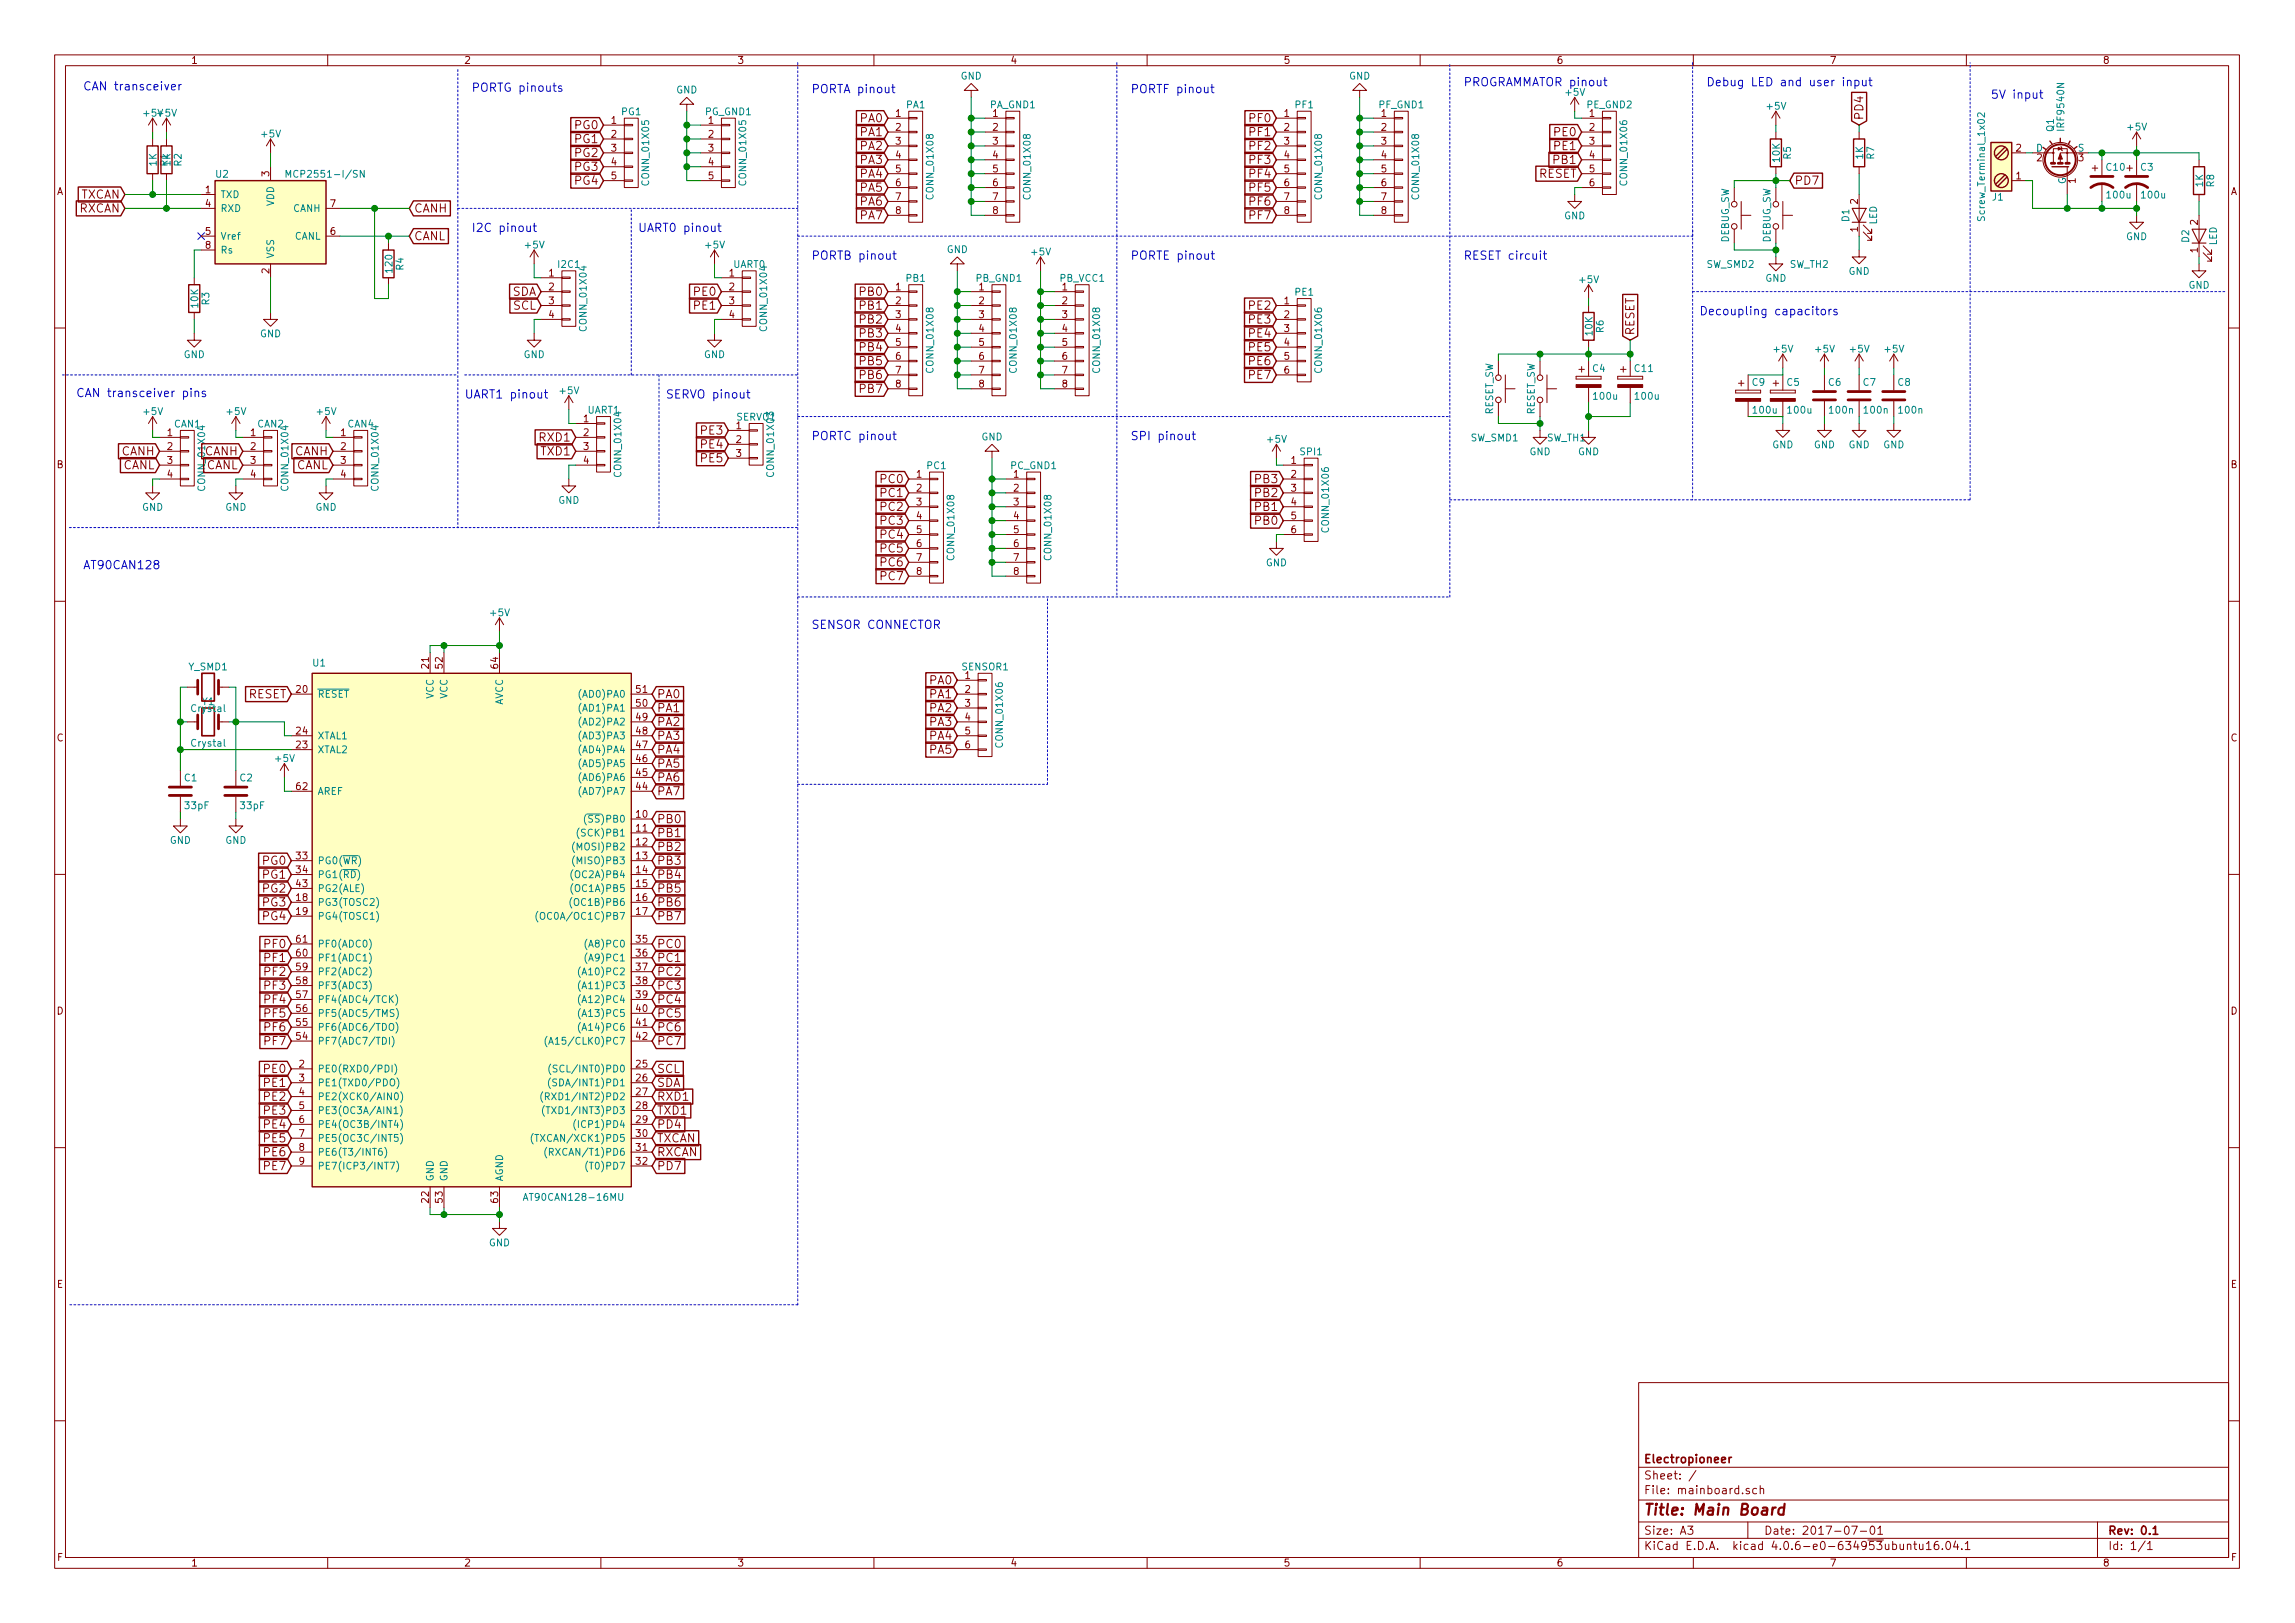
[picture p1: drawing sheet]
<svg xmlns="http://www.w3.org/2000/svg" width="420mm" height="297mm" viewBox="0 0 420 297" stroke-linecap="round" stroke-linejoin="round" font-family="sans-serif">
<defs><g id="words">
<text font-size="2.8" fill="#840000" x="301" y="277.3">Title: Main Board</text>
<g font-size="2.1" fill="#0000c2">
<text x="15.2" y="16.5">CAN transceiver</text>
<text x="86.4" y="16.8">PORTG pinouts</text>
<text x="148.6" y="17.1">PORTA pinout</text>
<text x="207" y="17.1">PORTF pinout</text>
<text x="268" y="15.8">PROGRAMMATOR pinout</text>
<text x="312.4" y="15.8">Debug LED and user input</text>
<text x="364.5" y="18.1">5V input</text>
<text x="86.4" y="42.5">I2C pinout</text>
<text x="116.8" y="42.5">UART0 pinout</text>
<text x="148.6" y="47.5">PORTB pinout</text>
<text x="207" y="47.5">PORTE pinout</text>
<text x="268" y="47.5">RESET circuit</text>
<text x="311.1" y="57.7">Decoupling capacitors</text>
<text x="14" y="72.7">CAN transceiver pins</text>
<text x="85.1" y="72.9">UART1 pinout</text>
<text x="121.9" y="72.9">SERVO pinout</text>
<text x="148.6" y="80.6">PORTC pinout</text>
<text x="207" y="80.6">SPI pinout</text>
<text x="15.2" y="104.2">AT90CAN128</text>
<text x="148.6" y="115.1">SENSOR CONNECTOR</text>
</g>
<g font-size="2.1" fill="#840000">
<text x="105.3" y="23.7">PG0</text>
<text x="157.5" y="22.4">PA0</text>
<text x="228.9" y="22.4">PF0</text>
<text x="341.1" y="22" transform="rotate(-90 341.1 22)">PD4</text>
<text x="105.3" y="26.2">PG1</text>
<text x="105.3" y="28.7">PG2</text>
<text x="157.5" y="24.9">PA1</text>
<text x="157.5" y="27.5">PA2</text>
<text x="228.9" y="24.9">PF1</text>
<text x="228.9" y="27.5">PF2</text>
<text x="284.6" y="27.5">PE1</text>
<text x="284.6" y="24.9">PE0</text>
<text x="105.3" y="31.3">PG3</text>
<text x="105.3" y="33.8">PG4</text>
<text x="157.5" y="30">PA3</text>
<text x="157.5" y="32.5">PA4</text>
<text x="157.5" y="35.1">PA5</text>
<text x="228.9" y="30">PF3</text>
<text x="228.9" y="32.5">PF4</text>
<text x="228.9" y="35.1">PF5</text>
<text x="281.6" y="32.5">RESET</text>
<text x="284.5" y="30">PB1</text>
<text x="328.6" y="33.8">PD7</text>
<text x="14.4" y="38.9">RXCAN</text>
<text x="14.6" y="36.4">TXCAN</text>
<text x="75.8" y="38.9">CANH</text>
<text x="157.5" y="37.6">PA6</text>
<text x="157.5" y="40.2">PA7</text>
<text x="228.9" y="37.6">PF6</text>
<text x="228.9" y="40.2">PF7</text>
<text x="75.8" y="44">CANL</text>
<text x="93.7" y="54.1">SDA</text>
<text x="93.9" y="56.7">SCL</text>
<text x="127.2" y="54.1">PE0</text>
<text x="127.2" y="56.7">PE1</text>
<text x="157.5" y="54.1">PB0</text>
<text x="157.5" y="56.7">PB1</text>
<text x="157.5" y="59.2">PB2</text>
<text x="228.8" y="56.7">PE2</text>
<text x="228.8" y="59.2">PE3</text>
<text x="157.5" y="61.8">PB3</text>
<text x="157.5" y="64.3">PB4</text>
<text x="228.8" y="61.8">PE4</text>
<text x="228.8" y="64.3">PE5</text>
<text x="299.2" y="61.4" transform="rotate(-90 299.2 61.4)">RESET</text>
<text x="157.5" y="66.8">PB5</text>
<text x="157.5" y="69.4">PB6</text>
<text x="157.5" y="71.9">PB7</text>
<text x="228.8" y="66.8">PE6</text>
<text x="228.8" y="69.4">PE7</text>
<text x="22.2" y="83.3">CANH</text>
<text x="37.4" y="83.3">CANH</text>
<text x="53.9" y="83.3">CANH</text>
<text x="98.8" y="80.8">RXD1</text>
<text x="99.1" y="83.3">TXD1</text>
<text x="128.4" y="79.5">PE3</text>
<text x="128.4" y="82.1">PE4</text>
<text x="22.4" y="85.9">CANL</text>
<text x="37.6" y="85.9">CANL</text>
<text x="54.2" y="85.9">CANL</text>
<text x="128.4" y="84.6">PE5</text>
<text x="161.3" y="88.4">PC0</text>
<text x="229.9" y="88.4">PB3</text>
<text x="161.3" y="91">PC1</text>
<text x="161.3" y="93.5">PC2</text>
<text x="229.9" y="93.5">PB1</text>
<text x="229.9" y="91">PB2</text>
<text x="161.3" y="96">PC3</text>
<text x="161.3" y="98.6">PC4</text>
<text x="161.3" y="101.1">PC5</text>
<text x="229.9" y="96">PB0</text>
<text x="161.3" y="103.7">PC6</text>
<text x="161.3" y="106.2">PC7</text>
<text x="170.2" y="125.3">PA0</text>
<text x="45.3" y="127.8">RESET</text>
<text x="120.3" y="127.8">PA0</text>
<text x="120.3" y="130.3">PA1</text>
<text x="170.2" y="127.8">PA1</text>
<text x="170.2" y="130.3">PA2</text>
<text x="120.3" y="132.9">PA2</text>
<text x="120.3" y="135.4">PA3</text>
<text x="120.3" y="138">PA4</text>
<text x="170.2" y="132.9">PA3</text>
<text x="170.2" y="135.4">PA4</text>
<text x="170.2" y="138">PA5</text>
<text x="120.3" y="140.5">PA5</text>
<text x="120.3" y="143">PA6</text>
<text x="120.3" y="145.6">PA7</text>
<text x="120.3" y="150.7">PB0</text>
<text x="120.3" y="153.2">PB1</text>
<text x="120.3" y="155.7">PB2</text>
<text x="48.2" y="158.3">PG0</text>
<text x="48.2" y="160.8">PG1</text>
<text x="120.3" y="158.3">PB3</text>
<text x="120.3" y="160.8">PB4</text>
<text x="48.2" y="163.4">PG2</text>
<text x="48.2" y="165.9">PG3</text>
<text x="120.3" y="163.4">PB5</text>
<text x="120.3" y="165.9">PB6</text>
<text x="48.2" y="168.4">PG4</text>
<text x="48.5" y="173.5">PF0</text>
<text x="120.3" y="168.4">PB7</text>
<text x="120.3" y="173.5">PC0</text>
<text x="48.5" y="176.1">PF1</text>
<text x="48.5" y="178.6">PF2</text>
<text x="120.3" y="176.1">PC1</text>
<text x="120.3" y="178.6">PC2</text>
<text x="48.5" y="181.1">PF3</text>
<text x="48.5" y="183.7">PF4</text>
<text x="120.3" y="181.1">PC3</text>
<text x="120.3" y="183.7">PC4</text>
<text x="48.5" y="186.2">PF5</text>
<text x="48.5" y="188.8">PF6</text>
<text x="48.5" y="191.3">PF7</text>
<text x="120.3" y="186.2">PC5</text>
<text x="120.3" y="188.8">PC6</text>
<text x="120.3" y="191.3">PC7</text>
<text x="48.4" y="196.4">PE0</text>
<text x="120.3" y="196.4">SCL</text>
<text x="48.4" y="198.9">PE1</text>
<text x="48.4" y="201.5">PE2</text>
<text x="48.4" y="204">PE3</text>
<text x="120.3" y="198.9">SDA</text>
<text x="120.3" y="201.5">RXD1</text>
<text x="120.3" y="204">TXD1</text>
<text x="48.4" y="206.5">PE4</text>
<text x="48.4" y="209.1">PE5</text>
<text x="120.3" y="206.5">PD4</text>
<text x="120.3" y="209.1">TXCAN</text>
<text x="48.4" y="211.6">PE6</text>
<text x="48.4" y="214.2">PE7</text>
<text x="120.3" y="211.6">RXCAN</text>
<text x="120.3" y="214.2">PD7</text>
<text x="301" y="267.8">Electropioneer</text>
<text x="301" y="273.5">File: mainboard.sch</text>
<text x="301" y="270.8">Sheet: /</text>
<text x="301" y="280.9">Size: A3</text>
<text x="323" y="280.9">Date: 2017-07-01</text>
<text x="386" y="280.9">Rev: 0.1</text>
<text x="301" y="283.7">KiCad E.D.A. kicad 4.0.6-e0-634953ubuntu16.04.1</text>
<text x="386" y="283.7">Id: 1/1</text>
</g>
<g font-size="1.8" fill="#840000">
<text x="35" y="11.7">1</text>
<text x="85" y="11.7">2</text>
<text x="135" y="11.7">3</text>
<text x="185" y="11.7">4</text>
<text x="235" y="11.7">5</text>
<text x="285" y="11.7">6</text>
<text x="335" y="11.7">7</text>
<text x="385" y="11.7">8</text>
<text x="111.9" y="22.6">1</text>
<text x="129.7" y="22.6">1</text>
<text x="164" y="21.4">1</text>
<text x="164" y="23.9">2</text>
<text x="181.8" y="21.4">1</text>
<text x="181.8" y="23.9">2</text>
<text x="235.1" y="21.4">1</text>
<text x="235.1" y="23.9">2</text>
<text x="252.9" y="21.4">1</text>
<text x="252.9" y="23.9">2</text>
<text x="291" y="21.4">1</text>
<text x="291" y="23.9">2</text>
<text x="111.9" y="25.2">2</text>
<text x="111.9" y="27.7">3</text>
<text x="129.7" y="25.2">2</text>
<text x="129.7" y="27.7">3</text>
<text x="164" y="26.5">3</text>
<text x="164" y="29">4</text>
<text x="181.8" y="26.5">3</text>
<text x="181.8" y="29">4</text>
<text x="235.1" y="26.5">3</text>
<text x="235.1" y="29">4</text>
<text x="252.9" y="26.5">3</text>
<text x="252.9" y="29">4</text>
<text x="291" y="26.5">3</text>
<text x="291" y="29">4</text>
<text x="369.1" y="27.7">2</text>
<text x="372.9" y="29.5">2</text>
<text x="380.5" y="29.5">3</text>
<text x="10.4" y="35.7">A</text>
<text x="37.6" y="35.3">1</text>
<text x="49.3" y="32.3" transform="rotate(-90 49.3 32.3)">3</text>
<text x="111.9" y="30.3">4</text>
<text x="111.9" y="32.8">5</text>
<text x="129.7" y="30.3">4</text>
<text x="129.7" y="32.8">5</text>
<text x="164" y="31.5">5</text>
<text x="164" y="34.1">6</text>
<text x="181.8" y="31.5">5</text>
<text x="181.8" y="34.1">6</text>
<text x="235.1" y="31.5">5</text>
<text x="235.1" y="34.1">6</text>
<text x="252.9" y="31.5">5</text>
<text x="252.9" y="34.1">6</text>
<text x="291" y="31.5">5</text>
<text x="291" y="34.1">6</text>
<text x="369.1" y="32.8">1</text>
<text x="380" y="33.5" transform="rotate(-90 380 33.5)">1</text>
<text x="408.4" y="35.7">A</text>
<text x="37.6" y="37.9">4</text>
<text x="60.5" y="37.9">7</text>
<text x="164" y="36.6">7</text>
<text x="164" y="39.2">8</text>
<text x="181.8" y="36.6">7</text>
<text x="181.8" y="39.2">8</text>
<text x="235.1" y="36.6">7</text>
<text x="235.1" y="39.2">8</text>
<text x="252.9" y="36.6">7</text>
<text x="252.9" y="39.2">8</text>
<text x="340.1" y="37.3" transform="rotate(-90 340.1 37.3)">2</text>
<text x="402.3" y="41.2" transform="rotate(-90 402.3 41.2)">2</text>
<text x="37.6" y="43">5</text>
<text x="37.6" y="45.5">8</text>
<text x="60.5" y="43">6</text>
<text x="340.1" y="42.4" transform="rotate(-90 340.1 42.4)">1</text>
<text x="402.3" y="46.2" transform="rotate(-90 402.3 46.2)">1</text>
<text x="49.3" y="50" transform="rotate(-90 49.3 50)">2</text>
<text x="100.5" y="50.6">1</text>
<text x="100.5" y="53.1">2</text>
<text x="133.5" y="50.6">1</text>
<text x="133.5" y="53.1">2</text>
<text x="164" y="53.1">1</text>
<text x="179.2" y="53.1">1</text>
<text x="194.5" y="53.1">1</text>
<text x="100.5" y="55.7">3</text>
<text x="100.5" y="58.2">4</text>
<text x="133.5" y="55.7">3</text>
<text x="133.5" y="58.2">4</text>
<text x="164" y="55.7">2</text>
<text x="164" y="58.2">3</text>
<text x="179.2" y="55.7">2</text>
<text x="179.2" y="58.2">3</text>
<text x="194.5" y="55.7">2</text>
<text x="194.5" y="58.2">3</text>
<text x="235.1" y="55.7">1</text>
<text x="235.1" y="58.2">2</text>
<text x="164" y="60.7">4</text>
<text x="164" y="63.3">5</text>
<text x="164" y="65.8">6</text>
<text x="179.2" y="60.7">4</text>
<text x="179.2" y="63.3">5</text>
<text x="179.2" y="65.8">6</text>
<text x="194.5" y="60.7">4</text>
<text x="194.5" y="63.3">5</text>
<text x="194.5" y="65.8">6</text>
<text x="235.1" y="60.7">3</text>
<text x="235.1" y="63.3">4</text>
<text x="235.1" y="65.8">5</text>
<text x="164" y="68.4">7</text>
<text x="164" y="70.9">8</text>
<text x="179.2" y="68.4">7</text>
<text x="179.2" y="70.9">8</text>
<text x="194.5" y="68.4">7</text>
<text x="194.5" y="70.9">8</text>
<text x="235.1" y="68.4">6</text>
<text x="106.8" y="77.3">1</text>
<text x="30.6" y="79.8">1</text>
<text x="30.6" y="82.3">2</text>
<text x="45.9" y="79.8">1</text>
<text x="45.9" y="82.3">2</text>
<text x="62.4" y="79.8">1</text>
<text x="62.4" y="82.3">2</text>
<text x="106.8" y="79.8">2</text>
<text x="106.8" y="82.3">3</text>
<text x="134.8" y="78.5">1</text>
<text x="134.8" y="81.1">2</text>
<text x="134.8" y="83.6">3</text>
<text x="10.4" y="85.7">B</text>
<text x="30.6" y="84.9">3</text>
<text x="30.6" y="87.4">4</text>
<text x="45.9" y="84.9">3</text>
<text x="45.9" y="87.4">4</text>
<text x="62.4" y="84.9">3</text>
<text x="62.4" y="87.4">4</text>
<text x="106.8" y="84.9">4</text>
<text x="167.8" y="87.4">1</text>
<text x="167.8" y="90">2</text>
<text x="185.6" y="87.4">1</text>
<text x="185.6" y="90">2</text>
<text x="236.4" y="84.9">1</text>
<text x="236.4" y="87.4">2</text>
<text x="236.4" y="90">3</text>
<text x="408.4" y="85.7">B</text>
<text x="167.8" y="92.5">3</text>
<text x="167.8" y="95">4</text>
<text x="185.6" y="92.5">3</text>
<text x="185.6" y="95">4</text>
<text x="236.4" y="92.5">4</text>
<text x="236.4" y="95">5</text>
<text x="167.8" y="97.6">5</text>
<text x="167.8" y="100.1">6</text>
<text x="185.6" y="97.6">5</text>
<text x="185.6" y="100.1">6</text>
<text x="236.4" y="97.6">6</text>
<text x="167.8" y="102.7">7</text>
<text x="167.8" y="105.2">8</text>
<text x="185.6" y="102.7">7</text>
<text x="185.6" y="105.2">8</text>
<text x="78.5" y="122.3" transform="rotate(-90 78.5 122.3)">21</text>
<text x="81" y="122.3" transform="rotate(-90 81 122.3)">52</text>
<text x="91.2" y="122.3" transform="rotate(-90 91.2 122.3)">64</text>
<text x="176.7" y="124.2">1</text>
<text x="54.3" y="126.8">20</text>
<text x="116.5" y="129.3">50</text>
<text x="116.5" y="126.8">51</text>
<text x="116.5" y="131.9">49</text>
<text x="176.7" y="126.8">2</text>
<text x="176.7" y="129.3">3</text>
<text x="176.7" y="131.9">4</text>
<text x="10.4" y="135.7">C</text>
<text x="54.3" y="136.9">23</text>
<text x="54.3" y="134.4">24</text>
<text x="116.5" y="136.9">47</text>
<text x="116.5" y="134.4">48</text>
<text x="176.7" y="134.4">5</text>
<text x="176.7" y="136.9">6</text>
<text x="408.4" y="135.7">C</text>
<text x="116.5" y="142">45</text>
<text x="116.5" y="139.5">46</text>
<text x="54.3" y="144.6">62</text>
<text x="116.5" y="149.6">10</text>
<text x="116.5" y="144.6">44</text>
<text x="116.5" y="152.2">11</text>
<text x="116.5" y="154.7">12</text>
<text x="54.3" y="157.3">33</text>
<text x="54.3" y="159.8">34</text>
<text x="116.5" y="157.3">13</text>
<text x="116.5" y="159.8">14</text>
<text x="54.3" y="162.3">43</text>
<text x="54.3" y="164.9">18</text>
<text x="54.3" y="167.4">19</text>
<text x="116.5" y="162.3">15</text>
<text x="116.5" y="164.9">16</text>
<text x="116.5" y="167.4">17</text>
<text x="54.3" y="172.5">61</text>
<text x="116.5" y="172.5">35</text>
<text x="54.3" y="175">60</text>
<text x="54.3" y="177.6">59</text>
<text x="116.5" y="175">36</text>
<text x="116.5" y="177.6">37</text>
<text x="10.4" y="185.7">D</text>
<text x="54.3" y="185.2">56</text>
<text x="54.3" y="182.7">57</text>
<text x="54.3" y="180.1">58</text>
<text x="116.5" y="185.2">40</text>
<text x="116.5" y="180.1">38</text>
<text x="116.5" y="182.7">39</text>
<text x="408.4" y="185.7">D</text>
<text x="54.3" y="190.3">54</text>
<text x="54.3" y="187.7">55</text>
<text x="116.5" y="187.7">41</text>
<text x="116.5" y="190.3">42</text>
<text x="54.8" y="195.4">2</text>
<text x="54.8" y="197.9">3</text>
<text x="116.5" y="195.4">25</text>
<text x="116.5" y="197.9">26</text>
<text x="54.8" y="200.4">4</text>
<text x="54.8" y="203">5</text>
<text x="116.5" y="200.4">27</text>
<text x="116.5" y="203">28</text>
<text x="54.8" y="205.5">6</text>
<text x="54.8" y="208.1">7</text>
<text x="116.5" y="208.1">30</text>
<text x="116.5" y="205.5">29</text>
<text x="54.8" y="210.6">8</text>
<text x="54.8" y="213.1">9</text>
<text x="116.5" y="210.6">31</text>
<text x="116.5" y="213.1">32</text>
<text x="78.5" y="220.1" transform="rotate(-90 78.5 220.1)">22</text>
<text x="81" y="220.1" transform="rotate(-90 81 220.1)">53</text>
<text x="91.2" y="220.1" transform="rotate(-90 91.2 220.1)">63</text>
<text x="10.4" y="235.7">E</text>
<text x="408.4" y="235.7">E</text>
<text x="10.5" y="285.7">F</text>
<text x="35" y="286.7">1</text>
<text x="85" y="286.7">2</text>
<text x="135" y="286.7">3</text>
<text x="185" y="286.7">4</text>
<text x="235" y="286.7">5</text>
<text x="285" y="286.7">6</text>
<text x="335" y="286.7">7</text>
<text x="385" y="286.7">8</text>
<text x="408.5" y="285.7">F</text>
</g>
<g font-size="1.8" fill="#008484">
<text x="123.8" y="17.1">GND</text>
<text x="175.8" y="14.5">GND</text>
<text x="247" y="14.5">GND</text>
<text x="286.7" y="17.5">+5V</text>
<text x="26.3" y="21.3">+5V+5V</text>
<text x="113.8" y="21.1">PG1</text>
<text x="129.1" y="21.1">PG_GND1</text>
<text x="165.9" y="19.8">PA1</text>
<text x="181.3" y="19.8">PA_GND1</text>
<text x="237.1" y="19.8">PF1</text>
<text x="252.5" y="19.8">PF_GND1</text>
<text x="290.5" y="19.8">PE_GND2</text>
<text x="323.5" y="20.1">+5V</text>
<text x="377.9" y="23.6" transform="rotate(-90 377.9 23.6)">IRF9540N</text>
<text x="389.6" y="23.9">+5V</text>
<text x="47.9" y="25.1">+5V</text>
<text x="325.8" y="29.6" transform="rotate(-90 325.8 29.6)">10K</text>
<text x="327.9" y="29.1" transform="rotate(-90 327.9 29.1)">R5</text>
<text x="341.1" y="29.1" transform="rotate(-90 341.1 29.1)">1K</text>
<text x="343.1" y="29.1" transform="rotate(-90 343.1 29.1)">R7</text>
<text x="372.7" y="27.7">D</text>
<text x="376" y="24.1" transform="rotate(-90 376 24.1)">Q1</text>
<text x="380.4" y="27.7">S</text>
<text x="28.7" y="30.4" transform="rotate(-90 28.7 30.4)">1K</text>
<text x="30.7" y="30.4" transform="rotate(-90 30.7 30.4)">R1</text>
<text x="33.2" y="30.4" transform="rotate(-90 33.2 30.4)">R2</text>
<text x="39.5" y="32.5">U2</text>
<text x="53.6" y="32.5">MCP2551-I/SN</text>
<text x="118.8" y="33.6" transform="rotate(-90 118.8 33.6)">CONN_01X05</text>
<text x="136.6" y="33.6" transform="rotate(-90 136.6 33.6)">CONN_01X05</text>
<text x="297.9" y="33.6" transform="rotate(-90 297.9 33.6)">CONN_01X06</text>
<text x="378.2" y="33.7" transform="rotate(-90 378.2 33.7)">G</text>
<text x="385.7" y="31.2">C10</text>
<text x="391.9" y="31.2">C3</text>
<text x="403.3" y="34.2" transform="rotate(-90 403.3 34.2)">1K</text>
<text x="405.3" y="34.2" transform="rotate(-90 405.3 34.2)">R8</text>
<text x="40.4" y="36.2">TXD</text>
<text x="40.4" y="38.8">RXD</text>
<text x="50.2" y="37.8" transform="rotate(-90 50.2 37.8)">VDD</text>
<text x="53.6" y="38.8">CANH</text>
<text x="170.9" y="36.2" transform="rotate(-90 170.9 36.2)">CONN_01X08</text>
<text x="188.7" y="36.2" transform="rotate(-90 188.7 36.2)">CONN_01X08</text>
<text x="242" y="36.2" transform="rotate(-90 242 36.2)">CONN_01X08</text>
<text x="259.8" y="36.2" transform="rotate(-90 259.8 36.2)">CONN_01X08</text>
<text x="286.3" y="40.1">GND</text>
<text x="338.5" y="40.5" transform="rotate(-90 338.5 40.5)">D1</text>
<text x="343.6" y="41.1" transform="rotate(-90 343.6 41.1)">LED</text>
<text x="363.4" y="39.8" transform="rotate(-90 363.4 39.8)">Screw_Terminal_1x02</text>
<text x="364.8" y="36.7">J1</text>
<text x="385.8" y="36.3">100u</text>
<text x="392.2" y="36.3">100u</text>
<text x="40.4" y="43.9">Vref</text>
<text x="40.4" y="46.4">Rs</text>
<text x="50.2" y="47.3" transform="rotate(-90 50.2 47.3)">VSS</text>
<text x="53.8" y="43.9">CANL</text>
<text x="96.2" y="45.5">+5V</text>
<text x="129.2" y="45.5">+5V</text>
<text x="173.3" y="46.3">GND</text>
<text x="188.9" y="46.7">+5V</text>
<text x="316.5" y="44.5" transform="rotate(-90 316.5 44.5)">DEBUG_SW</text>
<text x="324.1" y="44.5" transform="rotate(-90 324.1 44.5)">DEBUG_SW</text>
<text x="389.2" y="43.9">GND</text>
<text x="400.8" y="44.3" transform="rotate(-90 400.8 44.3)">D2</text>
<text x="405.8" y="44.9" transform="rotate(-90 405.8 44.9)">LED</text>
<text x="71.8" y="49.8" transform="rotate(-90 71.8 49.8)">120</text>
<text x="73.9" y="49.4" transform="rotate(-90 73.9 49.4)">R4</text>
<text x="102.3" y="49">I2C1</text>
<text x="134.2" y="49">UART0</text>
<text x="165.9" y="51.5">PB1</text>
<text x="178.7" y="51.5">PB_GND1</text>
<text x="194.1" y="51.5">PB_VCC1</text>
<text x="289.2" y="51.8">+5V</text>
<text x="312.4" y="49">SW_SMD2</text>
<text x="323.2" y="51.5">GND</text>
<text x="327.6" y="49">SW_TH2</text>
<text x="338.4" y="50.3">GND</text>
<text x="400.6" y="52.8">GND</text>
<text x="36.3" y="56.3" transform="rotate(-90 36.3 56.3)">10K</text>
<text x="38.3" y="55.8" transform="rotate(-90 38.3 55.8)">R3</text>
<text x="237.1" y="54.1">PE1</text>
<text x="33.6" y="65.5">GND</text>
<text x="47.6" y="61.7">GND</text>
<text x="95.8" y="65.5">GND</text>
<text x="107.4" y="60.3" transform="rotate(-90 107.4 60.3)">CONN_01X04</text>
<text x="128.9" y="65.5">GND</text>
<text x="140.4" y="60.3" transform="rotate(-90 140.4 60.3)">CONN_01X04</text>
<text x="291.5" y="61.4" transform="rotate(-90 291.5 61.4)">10K</text>
<text x="293.6" y="60.8" transform="rotate(-90 293.6 60.8)">R6</text>
<text x="324.8" y="64.5">+5V</text>
<text x="332.4" y="64.5">+5V</text>
<text x="338.8" y="64.5">+5V</text>
<text x="345.1" y="64.5">+5V</text>
<text x="170.9" y="67.9" transform="rotate(-90 170.9 67.9)">CONN_01X08</text>
<text x="186.1" y="67.9" transform="rotate(-90 186.1 67.9)">CONN_01X08</text>
<text x="201.4" y="67.9" transform="rotate(-90 201.4 67.9)">CONN_01X08</text>
<text x="242" y="67.9" transform="rotate(-90 242 67.9)">CONN_01X06</text>
<text x="291.6" y="68.1">C4</text>
<text x="299.3" y="68.1">C11</text>
<text x="320.8" y="70.6">C9</text>
<text x="327.2" y="70.6">C5</text>
<text x="334.8" y="70.6">C6</text>
<text x="341.1" y="70.6">C7</text>
<text x="347.5" y="70.6">C8</text>
<text x="26.3" y="75.9">+5V</text>
<text x="41.6" y="75.9">+5V</text>
<text x="58.1" y="75.9">+5V</text>
<text x="102.5" y="72.1">+5V</text>
<text x="107.5" y="75.7">UART1</text>
<text x="134.8" y="76.9">SERVO1</text>
<text x="273.3" y="76" transform="rotate(-90 273.3 76)">RESET_SW</text>
<text x="280.9" y="76" transform="rotate(-90 280.9 76)">RESET_SW</text>
<text x="291.8" y="73.1">100u</text>
<text x="299.5" y="73.1">100u</text>
<text x="321.1" y="75.7">100u</text>
<text x="327.4" y="75.7">100u</text>
<text x="335" y="75.7">100n</text>
<text x="341.4" y="75.7">100n</text>
<text x="347.7" y="75.7">100n</text>
<text x="31.9" y="78.2">CAN1</text>
<text x="47.1" y="78.2">CAN2</text>
<text x="63.6" y="78.2">CAN4</text>
<text x="179.7" y="80.6">GND</text>
<text x="232.1" y="81">+5V</text>
<text x="238.1" y="83.3">SPI1</text>
<text x="269.3" y="80.8">SW_SMD1</text>
<text x="280" y="83.3">GND</text>
<text x="283.2" y="80.8">SW_TH1</text>
<text x="288.9" y="83.3">GND</text>
<text x="324.4" y="82">GND</text>
<text x="332.1" y="82">GND</text>
<text x="338.4" y="82">GND</text>
<text x="344.8" y="82">GND</text>
<text x="37.5" y="89.5" transform="rotate(-90 37.5 89.5)">CONN_01X04</text>
<text x="52.8" y="89.5" transform="rotate(-90 52.8 89.5)">CONN_01X04</text>
<text x="69.3" y="89.5" transform="rotate(-90 69.3 89.5)">CONN_01X04</text>
<text x="113.7" y="87" transform="rotate(-90 113.7 87)">CONN_01X04</text>
<text x="141.7" y="87" transform="rotate(-90 141.7 87)">CONN_01X03</text>
<text x="169.7" y="85.8">PC1</text>
<text x="185.1" y="85.8">PC_GND1</text>
<text x="26" y="93.5">GND</text>
<text x="41.2" y="93.5">GND</text>
<text x="57.7" y="93.5">GND</text>
<text x="102.2" y="92.2">GND</text>
<text x="243.3" y="97.1" transform="rotate(-90 243.3 97.1)">CONN_01X06</text>
<text x="174.7" y="102.2" transform="rotate(-90 174.7 102.2)">CONN_01X08</text>
<text x="192.5" y="102.2" transform="rotate(-90 192.5 102.2)">CONN_01X08</text>
<text x="231.7" y="103.6">GND</text>
<text x="89.8" y="112.8">+5V</text>
<text x="34.6" y="122.7">Y_SMD1</text>
<text x="57.3" y="122">U1</text>
<text x="176.1" y="122.7">SENSOR1</text>
<text x="35.1" y="130.3">Crystal</text>
<text x="37" y="129">Y1</text>
<text x="58.2" y="127.7">RESET</text>
<text x="79.4" y="128" transform="rotate(-90 79.4 128)">VCC</text>
<text x="81.9" y="128" transform="rotate(-90 81.9 128)">VCC</text>
<text x="92.1" y="129.2" transform="rotate(-90 92.1 129.2)">AVCC</text>
<text x="106.4" y="130.2">(AD1)PA1</text>
<text x="106.4" y="127.7">(AD0)PA0</text>
<text x="35.1" y="136.6">Crystal</text>
<text x="58.2" y="137.8">XTAL2</text>
<text x="58.2" y="135.3">XTAL1</text>
<text x="106.4" y="137.8">(AD4)PA4</text>
<text x="106.4" y="135.3">(AD3)PA3</text>
<text x="106.4" y="132.8">(AD2)PA2</text>
<text x="183.6" y="136.5" transform="rotate(-90 183.6 136.5)">CONN_01X06</text>
<text x="33.8" y="143">C1</text>
<text x="43.9" y="143">C2</text>
<text x="50.5" y="139.4">+5V</text>
<text x="106.4" y="142.9">(AD6)PA6</text>
<text x="106.4" y="140.4">(AD5)PA5</text>
<text x="33.9" y="148.1">33pF</text>
<text x="44.1" y="148.1">33pF</text>
<text x="58.2" y="145.5">AREF</text>
<text x="106.4" y="145.5">(AD7)PA7</text>
<text x="31.1" y="154.4">GND</text>
<text x="41.2" y="154.4">GND</text>
<text x="105.4" y="155.6">(MOSI)PB2</text>
<text x="106.2" y="153.1">(SCK)PB1</text>
<text x="107.6" y="150.5">(SS)PB0</text>
<text x="58.2" y="158.2">PG0(WR)</text>
<text x="58.2" y="160.7">PG1(RD)</text>
<text x="105" y="160.7">(OC2A)PB4</text>
<text x="105.4" y="158.2">(MISO)PB3</text>
<text x="58.2" y="163.2">PG2(ALE)</text>
<text x="58.2" y="165.8">PG3(TOSC2)</text>
<text x="105" y="163.2">(OC1A)PB5</text>
<text x="105" y="165.8">(OC1B)PB6</text>
<text x="58.2" y="173.4">PF0(ADC0)</text>
<text x="58.2" y="168.3">PG4(TOSC1)</text>
<text x="99.6" y="168.3">(OC0A/OC1C)PB7</text>
<text x="107.7" y="173.4">(A8)PC0</text>
<text x="58.2" y="175.9">PF1(ADC1)</text>
<text x="58.2" y="178.5">PF2(ADC2)</text>
<text x="106.7" y="178.5">(A10)PC2</text>
<text x="107.7" y="175.9">(A9)PC1</text>
<text x="58.2" y="183.6">PF4(ADC4/TCK)</text>
<text x="58.2" y="181">PF3(ADC3)</text>
<text x="106.7" y="181">(A11)PC3</text>
<text x="106.7" y="183.6">(A12)PC4</text>
<text x="58.2" y="191.2">PF7(ADC7/TDI)</text>
<text x="58.2" y="188.6">PF6(ADC6/TDO)</text>
<text x="58.2" y="186.1">PF5(ADC5/TMS)</text>
<text x="101.6" y="191.2">(A15/CLK0)PC7</text>
<text x="106.7" y="186.1">(A13)PC5</text>
<text x="106.7" y="188.6">(A14)PC6</text>
<text x="58.2" y="196.3">PE0(RXD0/PDI)</text>
<text x="102.1" y="196.3">(SCL/INT0)PD0</text>
<text x="58.2" y="198.8">PE1(TXD0/PDO)</text>
<text x="58.2" y="201.3">PE2(XCK0/AIN0)</text>
<text x="58.2" y="203.9">PE3(OC3A/AIN1)</text>
<text x="100.9" y="201.3">(RXD1/INT2)PD2</text>
<text x="101.1" y="203.9">(TXD1/INT3)PD3</text>
<text x="101.9" y="198.8">(SDA/INT1)PD1</text>
<text x="58.2" y="206.4">PE4(OC3B/INT4)</text>
<text x="58.2" y="209">PE5(OC3C/INT5)</text>
<text x="98.6" y="209">(TXCAN/XCK1)PD5</text>
<text x="106" y="206.4">(ICP1)PD4</text>
<text x="58.2" y="211.5">PE6(T3/INT6)</text>
<text x="58.2" y="214">PE7(ICP3/INT7)</text>
<text x="101.1" y="211.5">(RXCAN/T1)PD6</text>
<text x="107.9" y="214">(T0)PD7</text>
<text x="79.4" y="216.2" transform="rotate(-90 79.4 216.2)">GND</text>
<text x="81.9" y="216.2" transform="rotate(-90 81.9 216.2)">GND</text>
<text x="92.1" y="216.2" transform="rotate(-90 92.1 216.2)">AGND</text>
<text x="96.8" y="219.7">AT90CAN128-16MU</text>
<text x="89.5" y="228.1">GND</text>
</g>
</g></defs>
<g fill="none" stroke="#840000" stroke-width=".18">
<path d="M10 10h400v277h-400zM12 12h396v273.1h-396zM60 10v2M110 10v2M125.7 19.1h1.3l-1.3-1.3-1.2 1.3h1.2v1.3M160 10v2M177.8 16.5h1.3l-1.3-1.2-1.3 1.2h1.3v1.3M210 10v2M248.9 16.5h1.3l-1.3-1.2-1.3 1.2h1.3v1.3M260 10v2M288.3 17.8l-.8 1.3M288.3 17.8v2.6"/>
<path d="M288.3 17.8l.8 1.3M310 10v2M360 10v2M27.9 21.6v2.6M27.9 25.4v1.3M27.9 31.8v1.3M27.9 21.6l-.7 1.3M27.9 21.6l.8 1.3M30.5 21.6v2.6M30.5 25.4v1.3M30.5 31.8v1.3M30.5 21.6l-.8 1.3"/>
<path d="M30.5 21.6l.7 1.3M36.8 35.6h2.6M36.8 38.1h2.6M49.5 25.4l-.7 1.3M49.5 25.4v2.6M49.5 30.5v2.6M49.5 25.4l.8 1.3M59.7 38.1h2.5M110.5 33.1h3.8M110.5 28h3.8M110.5 22.9h3.8M110.5 25.4h3.8"/>
<path d="M110.5 30.5h3.8M114.3 32.9h1.5v.3h-1.5zM114.3 30.4h1.5v.2h-1.5zM114.3 27.8h1.5v.3h-1.5zM114.3 25.3h1.5v.3h-1.5zM114.3 22.8h1.5v.2h-1.5zM114.3 21.6h2.5v12.7h-2.5zM128.3 33.1h3.8M128.3 28h3.8M128.3 22.9h3.8M128.3 25.4h3.8M128.3 30.5h3.8"/>
<path d="M132.1 32.9h1.5v.3h-1.5zM132.1 30.4h1.5v.2h-1.5zM132.1 27.8h1.5v.3h-1.5zM132.1 25.3h1.5v.3h-1.5zM132.1 22.8h1.5v.2h-1.5zM132.1 21.6h2.5v12.7h-2.5zM162.6 21.6h3.8M162.6 24.2h3.8M162.6 26.7h3.8M162.6 29.2h3.8M162.6 31.8h3.8M162.6 34.3h3.8"/>
<path d="M162.6 36.9h3.8M162.6 39.4h3.8M166.4 20.4h2.5v20.3h-2.5zM166.4 39.3h1.5v.2h-1.5zM166.4 36.7h1.5v.3h-1.5zM166.4 34.2h1.5v.3h-1.5zM166.4 31.7h1.5v.2h-1.5zM166.4 29.1h1.5v.3h-1.5zM166.4 26.6h1.5v.2h-1.5zM166.4 24h1.5v.3h-1.5zM166.4 21.5h1.5v.3h-1.5zM180.3 21.6h3.8"/>
<path d="M180.3 24.2h3.8M180.3 26.7h3.8M180.3 29.2h3.8M180.3 31.8h3.8M180.3 34.3h3.8M180.3 36.9h3.8M180.3 39.4h3.8M184.1 20.4h2.6v20.3h-2.6zM184.1 39.3h1.6v.2h-1.6zM184.1 36.7h1.6v.3h-1.6zM184.1 34.2h1.6v.3h-1.6zM184.1 31.7h1.6v.2h-1.6z"/>
<path d="M184.1 29.1h1.6v.3h-1.6zM184.1 26.6h1.6v.2h-1.6zM184.1 24h1.6v.3h-1.6zM184.1 21.5h1.6v.3h-1.6zM233.7 21.6h3.8M233.7 24.2h3.8M233.7 26.7h3.8M233.7 29.2h3.8M233.7 31.8h3.8M233.7 34.3h3.8M233.7 36.9h3.8M233.7 39.4h3.8"/>
<path d="M237.5 20.4h2.5v20.3h-2.5zM237.5 39.3h1.5v.2h-1.5zM237.5 36.7h1.5v.3h-1.5zM237.5 34.2h1.5v.3h-1.5zM237.5 31.7h1.5v.2h-1.5zM237.5 29.1h1.5v.3h-1.5zM237.5 26.6h1.5v.2h-1.5zM237.5 24h1.5v.3h-1.5zM237.5 21.5h1.5v.3h-1.5zM251.5 21.6h3.8M251.5 24.2h3.8M251.5 26.7h3.8"/>
<path d="M251.5 29.2h3.8M251.5 31.8h3.8M251.5 34.3h3.8M251.5 36.9h3.8M251.5 39.4h3.8M255.3 20.4h2.5v20.3h-2.5zM255.3 39.3h1.5v.2h-1.5zM255.3 36.7h1.5v.3h-1.5zM255.3 34.2h1.5v.3h-1.5zM255.3 31.7h1.5v.2h-1.5zM255.3 29.1h1.5v.3h-1.5zM255.3 26.6h1.5v.2h-1.5z"/>
<path d="M255.3 24h1.5v.3h-1.5zM255.3 21.5h1.5v.3h-1.5zM288.3 35.6v1.3h1.3l-1.3 1.2-1.3-1.2h1.3M289.6 21.6h3.8M289.6 24.2h3.8M289.6 26.7h3.8M289.6 29.2h3.8M289.6 31.8h3.8M289.6 34.3h3.8M293.4 34.2h1.5v.3h-1.5zM293.4 31.7h1.5v.2h-1.5zM293.4 29.1h1.5v.3h-1.5z"/>
<path d="M293.4 26.6h1.5v.2h-1.5zM293.4 24h1.5v.3h-1.5zM293.4 21.5h1.5v.3h-1.5zM293.4 20.4h2.5v15.2h-2.5zM317.5 34.3v2.6M318.8 39.4h1.7M318.8 36.9v5M325.1 20.4l-.7 1.2M325.1 20.4v2.5M325.1 24.2v1.2M325.1 30.5v1.3M325.1 34.3v2.6"/>
<path d="M325.1 20.4l.8 1.2M326.4 39.4h1.8M326.4 36.9v5M340.4 24.2v1.2M340.4 30.5v1.3M340.4 35.6v7.6M368.3 33.1h2.5M368.3 28h2.5M372.1 28h3.8v1.8M375.9 28v-.8h2.6v.8h-1.3v1.8M377.3 26.8l.3 .8M378.5 30.5v5.1"/>
<path d="M382.3 28h-3.8v1.8M383 30.8h1M383.5 30.3v1M384.8 29.2v2.8M384.8 33.6v3.3M389.4 30.8h1M389.9 30.3v1M391.2 39.4v1.3h1.2l-1.2 1.2-1.3-1.2h1.3M391.2 24.2v2.5M391.2 29.2v2.8M391.2 33.6v3.3M391.2 24.2l-.8 1.2"/>
<path d="M391.2 24.2l.7 1.2M402.6 29.2v1.3M402.6 35.6v1.3M402.6 39.4v7.6M35.6 50.8v1.3M35.6 57.2v1.3M36.8 43.2h2.6M36.8 45.8h2.6M49.5 57.2v1.3h1.3l-1.3 1.2-1.2-1.2h1.2M49.5 48.3v2.5M59.7 43.2h2.5M71.1 44.5v1.3"/>
<path d="M71.1 50.8v1.3M97.8 45.8l-.8 1.2M97.8 45.8v2.5M97.8 45.8l.8 1.2M99.1 53.4h3.8M99.1 55.9h3.8M99.1 58.5h3.8M99.1 50.8h3.8M102.9 58.3h1.5v.3h-1.5zM102.9 55.8h1.5v.2h-1.5zM102.9 53.2h1.5v.3h-1.5zM102.9 50.7h1.5v.3h-1.5z"/>
<path d="M102.9 49.6h2.5v10.1h-2.5zM130.8 45.8l-.8 1.2M130.8 45.8v2.5M130.8 45.8l.8 1.2M132.1 53.4h3.8M132.1 55.9h3.8M132.1 58.5h3.8M132.1 50.8h3.8M135.9 58.3h1.5v.3h-1.5zM135.9 55.8h1.5v.2h-1.5zM135.9 53.2h1.5v.3h-1.5zM135.9 50.7h1.5v.3h-1.5z"/>
<path d="M135.9 49.6h2.5v10.1h-2.5zM162.6 53.4h3.8M162.6 55.9h3.8M162.6 58.5h3.8M166.4 52.1h2.5v20.3h-2.5zM166.4 58.3h1.5v.3h-1.5zM166.4 55.8h1.5v.2h-1.5zM166.4 53.2h1.5v.3h-1.5zM175.3 48.3h1.2l-1.2-1.3-1.3 1.3h1.3v1.3M177.8 53.4h3.8M177.8 55.9h3.8M177.8 58.5h3.8"/>
<path d="M181.6 52.1h2.5v20.3h-2.5zM181.6 58.3h1.5v.3h-1.5zM181.6 55.8h1.5v.2h-1.5zM181.6 53.2h1.5v.3h-1.5zM190.5 47l-.8 1.3M190.5 47v2.6M190.5 47l.8 1.3M193 53.4h3.8M193 55.9h3.8M193 58.5h3.8M196.8 52.1h2.6v20.3h-2.6zM196.8 58.3h1.6v.3h-1.6z"/>
<path d="M196.8 55.8h1.6v.2h-1.6zM196.8 53.2h1.6v.3h-1.6zM233.7 55.9h3.8M233.7 58.5h3.8M237.5 58.3h1.5v.3h-1.5zM237.5 55.8h1.5v.2h-1.5zM237.5 54.6h2.5v15.3h-2.5zM290.8 52.1l-.7 1.3M290.8 52.1v2.5M290.8 55.9v1.3M290.8 52.1l.8 1.3M317.5 41.9v2.6"/>
<path d="M325.1 47v1.3h1.3l-1.3 1.3-1.3-1.3h1.3M325.1 41.9v2.6M340.4 45.8v1.2h1.2l-1.2 1.3-1.3-1.3h1.3M341.1 42.5l1.5 1.5v-.8v.8h-.7M341.1 41.2l1.5 1.5v-.8v.8h-.7M402.6 48.3v1.3h1.3l-1.3 1.2-1.3-1.2h1.3M403.4 46.3l1.5 1.5v-.8v.8h-.8M403.4 45l1.5 1.5v-.7v.7h-.8M10 60h2M27.9 76.2l-.7 1.3M27.9 76.2v2.6M27.9 76.2l.8 1.3"/>
<path d="M33 79.9h1.5v.3h-1.5zM33 78.8h2.6v10.1h-2.6zM35.6 61v1.3h1.2l-1.2 1.2-1.3-1.2h1.3M43.2 76.2v2.6M43.2 76.2l-.8 1.3M43.2 76.2l.7 1.3M48.3 79.9h1.5v.3h-1.5zM48.3 78.8h2.5v10.1h-2.5zM59.7 76.2l-.8 1.3M59.7 76.2v2.6M59.7 76.2l.8 1.3M64.8 79.9h1.5v.3h-1.5z"/>
<path d="M64.8 78.8h2.5v10.1h-2.5zM97.8 61v1.3h1.3l-1.3 1.2-1.3-1.2h1.3M104.1 72.4l-.7 1.3M104.1 72.4v2.6M104.1 72.4l.8 1.3M105.4 77.5h3.8M109.2 79.9h1.5v.3h-1.5zM109.2 77.4h1.5v.2h-1.5zM109.2 76.2h2.6v10.2h-2.6zM130.8 61v1.3h1.3l-1.3 1.2-1.3-1.2h1.3M133.3 78.8h3.9M137.2 78.6h1.5v.3h-1.5z"/>
<path d="M137.2 77.5h2.5v7.6h-2.5zM162.6 71.2h3.8M162.6 61h3.8M162.6 63.5h3.8M162.6 66.1h3.8M162.6 68.6h3.8M166.4 71h1.5v.3h-1.5zM166.4 68.5h1.5v.2h-1.5zM166.4 65.9h1.5v.3h-1.5zM166.4 63.4h1.5v.3h-1.5zM166.4 60.9h1.5v.2h-1.5zM177.8 71.2h3.8"/>
<path d="M177.8 61h3.8M177.8 63.5h3.8M177.8 66.1h3.8M177.8 68.6h3.8M181.6 71h1.5v.3h-1.5zM181.6 68.5h1.5v.2h-1.5zM181.6 65.9h1.5v.3h-1.5zM181.6 63.4h1.5v.3h-1.5zM181.6 60.9h1.5v.2h-1.5zM193 71.2h3.8M193 61h3.8M193 63.5h3.8"/>
<path d="M193 66.1h3.8M193 68.6h3.8M196.8 71h1.6v.3h-1.6zM196.8 68.5h1.6v.2h-1.6zM196.8 65.9h1.6v.3h-1.6zM196.8 63.4h1.6v.3h-1.6zM196.8 60.9h1.6v.2h-1.6zM233.7 61h3.8M233.7 63.5h3.8M233.7 66.1h3.8M233.7 68.6h3.8M237.5 68.5h1.5v.2h-1.5z"/>
<path d="M237.5 65.9h1.5v.3h-1.5zM237.5 63.4h1.5v.3h-1.5zM237.5 60.9h1.5v.2h-1.5zM274.3 66.1v2.5M274.3 73.7v2.5M275.6 71.2h1.8M275.6 68.6v5.1M281.9 78.8v1.2h1.3l-1.3 1.3-1.2-1.3h1.2M281.9 66.1v2.5M281.9 73.7v2.5M283.2 71.2h1.8M283.2 68.6v5.1"/>
<path d="M288.5 68.9v.5zM288.5 69.4h4.6zM288.5 68.9h4.6zM289.1 67.6h1M289.6 67.1v1M290.8 78.8v1.2h1.3l-1.3 1.3-1.2-1.3h1.2M290.8 62.3v1.2M290.8 66.1v2.8M290.8 70.9v2.8M293.1 68.9v.5zM296.2 68.9v.5zM296.2 69.4h4.5z"/>
<path d="M296.2 68.9h4.5zM296.7 67.6h1M297.2 67.1v1M298.4 66.1v2.8M298.4 70.9v2.8M300.7 68.9v.5zM317.8 71.4v.5zM317.8 71.9h4.5zM317.8 71.4h4.5zM318.3 70.1h1M318.8 69.6v1M320 68.6v2.8"/>
<path d="M320 73.4v2.8M322.3 71.4v.5zM324.1 71.4v.5zM324.1 71.9h4.6zM324.1 71.4h4.6zM324.6 70.1h1M325.1 69.6v1M326.4 77.5v1.3h1.3l-1.3 1.2-1.3-1.2h1.3M326.4 64.8v2.5M326.4 68.6v2.8M326.4 73.4v2.8M326.4 64.8l-.8 1.3"/>
<path d="M326.4 64.8l.8 1.3M328.7 71.4v.5zM334 77.5v1.3h1.3l-1.3 1.2-1.3-1.2h1.3M334 64.8v2.5M334 68.6v2.8M334 73.4v2.8M334 64.8l-.8 1.3M334 64.8l.8 1.3M340.4 77.5v1.3h1.2l-1.2 1.2-1.3-1.2h1.3M340.4 64.8v2.5M340.4 68.6v2.8M340.4 73.4v2.8"/>
<path d="M340.4 64.8l-.8 1.3M340.4 64.8l.7 1.3M346.7 77.5v1.3h1.3l-1.3 1.2-1.3-1.2h1.3M346.7 64.8v2.5M346.7 68.6v2.8M346.7 73.4v2.8M346.7 64.8l-.8 1.3M346.7 64.8l.8 1.3M408 60h2M27.9 88.9v1.3h1.3l-1.3 1.3-1.2-1.3h1.2M29.2 80h3.8M29.2 82.6h3.8"/>
<path d="M29.2 85.1h3.8M29.2 87.7h3.8M33 87.5h1.5v.3h-1.5zM33 85h1.5v.3h-1.5zM33 82.5h1.5v.2h-1.5zM43.2 88.9v1.3h1.2l-1.2 1.3-1.3-1.3h1.3M44.4 80h3.9M44.4 82.6h3.9M44.4 85.1h3.9M44.4 87.7h3.9M48.3 87.5h1.5v.3h-1.5zM48.3 85h1.5v.3h-1.5z"/>
<path d="M48.3 82.5h1.5v.2h-1.5zM59.7 88.9v1.3h1.3l-1.3 1.3-1.3-1.3h1.3M61 80h3.8M61 82.6h3.8M61 85.1h3.8M61 87.7h3.8M64.8 87.5h1.5v.3h-1.5zM64.8 85h1.5v.3h-1.5zM64.8 82.5h1.5v.2h-1.5zM104.1 87.7v1.2h1.3l-1.3 1.3-1.2-1.3h1.2M105.4 80h3.8M105.4 82.6h3.8"/>
<path d="M105.4 85.1h3.8M109.2 85h1.5v.3h-1.5zM109.2 82.5h1.5v.2h-1.5zM133.3 81.3h3.9M133.3 83.9h3.9M137.2 83.7h1.5v.3h-1.5zM137.2 81.2h1.5v.2h-1.5zM166.4 87.7h3.8M166.4 90.2h3.8M166.4 92.7h3.8M166.4 95.3h3.8M166.4 97.8h3.8"/>
<path d="M170.2 86.4h2.5v20.3h-2.5zM170.2 97.7h1.5v.3h-1.5zM170.2 95.2h1.5v.2h-1.5zM170.2 92.6h1.5v.3h-1.5zM170.2 90.1h1.5v.2h-1.5zM170.2 87.5h1.5v.3h-1.5zM181.6 82.6h1.3l-1.3-1.3-1.3 1.3h1.3v1.3M184.1 87.7h3.9M184.1 90.2h3.9M184.1 92.7h3.9M184.1 95.3h3.9M184.1 97.8h3.9"/>
<path d="M188 86.4h2.5v20.3h-2.5zM188 97.7h1.5v.3h-1.5zM188 95.2h1.5v.2h-1.5zM188 92.6h1.5v.3h-1.5zM188 90.1h1.5v.2h-1.5zM188 87.5h1.5v.3h-1.5zM233.7 99.1v1.3h1.2l-1.2 1.2-1.3-1.2h1.3M233.7 81.3l-.8 1.3M233.7 81.3v2.6M233.7 81.3l.7 1.3M234.9 85.1h3.9M234.9 87.7h3.9"/>
<path d="M234.9 90.2h3.9M234.9 92.7h3.9M234.9 95.3h3.9M234.9 97.8h3.9M238.8 97.7h1.5v.3h-1.5zM238.8 95.2h1.5v.2h-1.5zM238.8 92.6h1.5v.3h-1.5zM238.8 90.1h1.5v.2h-1.5zM238.8 87.5h1.5v.3h-1.5zM238.8 85h1.5v.3h-1.5zM238.8 83.9h2.5v15.2h-2.5zM10 110h2"/>
<path d="M78.7 119.4v3.8M81.3 119.4v3.8M91.4 113.1v2.5M91.4 119.4v3.8M91.4 113.1l-.7 1.2M91.4 113.1l.8 1.2M166.4 100.4h3.8M166.4 102.9h3.8M166.4 105.4h3.8M170.2 105.3h1.5v.3h-1.5zM170.2 102.8h1.5v.2h-1.5zM170.2 100.2h1.5v.3h-1.5z"/>
<path d="M184.1 100.4h3.9M184.1 102.9h3.9M184.1 105.4h3.9M188 105.3h1.5v.3h-1.5zM188 102.8h1.5v.2h-1.5zM188 100.2h1.5v.3h-1.5zM408 110h2M34.3 132.1h1.9M34.3 125.8h1.9M40 132.1h1.9M40 125.8h1.9M52.1 139.7l-.8 1.3"/>
<path d="M52.1 139.7v2.6M52.1 139.7l.7 1.3M53.3 127h3.8M53.3 137.2h3.8M53.3 134.7h3.8M115.6 127h3.8M115.6 129.6h3.8M115.6 137.2h3.8M115.6 134.7h3.8M115.6 139.7h3.8M115.6 132.1h3.8M175.3 127h3.8"/>
<path d="M175.3 129.6h3.8M175.3 137.2h3.8M175.3 134.7h3.8M175.3 132.1h3.8M175.3 124.5h3.8M179.1 137.1h1.5v.2h-1.5zM179.1 134.5h1.5v.3h-1.5zM179.1 132h1.5v.2h-1.5zM179.1 129.4h1.5v.3h-1.5zM179.1 126.9h1.5v.3h-1.5zM179.1 124.4h1.5v.2h-1.5zM179.1 123.2h2.5v15.3h-2.5z"/>
<path d="M33 149.9v1.3h1.3l-1.3 1.2-1.3-1.2h1.3M33 141v2.8M33 145.8v2.8M43.2 149.9v1.3h1.2l-1.2 1.2-1.3-1.2h1.3M43.2 141v2.8M43.2 145.8v2.8M53.3 144.8h3.8M53.3 157.5h3.8M115.6 149.9h3.8M115.6 152.4h3.8M115.6 155h3.8M115.6 144.8h3.8"/>
<path d="M115.6 157.5h3.8M115.6 142.3h3.8M10 160h2M53.3 160.1h3.8M53.3 175.3h3.8M53.3 172.8h3.8M53.3 162.6h3.8M53.3 165.1h3.8M53.3 167.7h3.8M53.3 177.8h3.8M115.6 160.1h3.8M115.6 175.3h3.8"/>
<path d="M115.6 172.8h3.8M115.6 162.6h3.8M115.6 165.1h3.8M115.6 167.7h3.8M115.6 177.8h3.8M408 160h2M53.3 195.6h3.8M53.3 198.2h3.8M53.3 185.5h3.8M53.3 188h3.8M53.3 190.5h3.8M53.3 182.9h3.8"/>
<path d="M53.3 180.4h3.8M115.6 195.6h3.8M115.6 198.2h3.8M115.6 185.5h3.8M115.6 188h3.8M115.6 190.5h3.8M115.6 182.9h3.8M115.6 180.4h3.8M10 210h2M53.3 200.7h3.8M53.3 203.2h3.8M53.3 205.8h3.8"/>
<path d="M53.3 208.3h3.8M53.3 210.9h3.8M53.3 213.4h3.8M78.7 217.2v3.8M81.3 217.2v3.8M91.4 217.2v3.8M115.6 200.7h3.8M115.6 203.2h3.8M115.6 205.8h3.8M115.6 208.3h3.8M115.6 210.9h3.8M115.6 213.4h3.8"/>
<path d="M408 210h2M91.4 223.6v1.2h1.3l-1.3 1.3-1.2-1.3h1.2M300 253h108v32.1h-108zM10 260h2M300 278.5h108M300 274.5h108M300 268.5h108M309 279.3h.9l-.5 .6 .5 .1v.7l-.2 .1-.7-.1M310.5 269.1l-1.3 2M320 278.5v3M320.2 272.5a.37 .37 0 0 0-.5 .1v.2l.5 .2 .1 .1-.2 .3-.4-.1M321.6 272.5l-.4-.1-.3 .3 .1 .6 .2 .1 .4-.1"/>
<path d="M322.2 272.5l.3-.1 .3 .1 .1 .9M322.2 271.9v1.5M339 279.3h1l-.6 1.5M342.5 279.5l.2-.2a.81 .81 0 0 1 .6 .6 .81 .81 0 0 1-.3 .8l-.1 .1a.79 .79 0 0 1-.4-1.3zM343.8 279.7l.4-.4v1.5M384 278.5v6.6M408 260h2M60 285.1v1.9M110 285.1v1.9M160 285.1v1.9M210 285.1v1.9M260 285.1v1.9"/>
<path d="M300 281.5h108M310 285.1v1.9M340.6 280.2h1.1M343.8 280.8h.9M349.2 282.7l.2-.1 .4 .1v.9M349.2 282.6v1M350.3 282.6h.6M350.5 282.1v1.3l.4 .2M351.4 282.6l.1 .9 .3 .1 .2-.1M352 282.6v1M352.7 282.5l.4-.4v1.5M352.7 283.6h.8"/>
<path d="M354.8 282.1a.59 .59 0 0 0-.7 .6l.1 .8 .2 .1 .5-.1 .1-.5-.2-.3h-.4l-.3 .3M355.6 283.5v.1M356.4 282.3l.2-.2a.81 .81 0 0 1 .6 .6 .81 .81 0 0 1-.3 .8l-.2 .1a.79 .79 0 0 1-.3-1.3zM358 282l-.3 1.1h.9M358.4 282.6v1M359.2 283.5v.1M359.8 282.5l.4-.4v1.5M359.8 283.6h.9M360 285.1v1.9M392.7 282l-1.2 2M393.2 282.5l.4-.4v1.5M393.2 283.6h.8"/>
<circle cx="317.5" cy="37.4" r=".51"/>
<circle cx="325.1" cy="37.4" r=".51"/>
<circle cx="375.9" cy="28" r=".13"/>
<circle cx="377.2" cy="29.2" r="3.2"/>
<circle cx="378.5" cy="28" r=".13"/>
<circle cx="317.5" cy="41.4" r=".51"/>
<circle cx="325.1" cy="41.4" r=".51"/>
<circle cx="274.3" cy="69.1" r=".51"/>
<circle cx="274.3" cy="73.2" r=".51"/>
<circle cx="281.9" cy="73.2" r=".51"/>
<circle cx="281.9" cy="69.1" r=".51"/>
</g>
<path d="M37 129.6h2.2v5.1h-2.2zM37 123.2h2.2v5.1h-2.2zM316.6 266.7v1M317 266.7l-.4 .3M394.2 279.7l.4-.4v1.5M394.2 280.8h.8" fill="none" stroke="#840000" stroke-width=".3"/>
<path d="M325.1 275.9a.54 .54 0 0 0-.6 .4M326.6 276a.7 .7 0 0 0-1 .3v.7l.3 .2 .6-.1M326.7 275.2l-.2 2" fill="none" stroke="#840000" stroke-width=".41"/>
<g fill="#ffffc2" stroke="#ffffc2" stroke-width=".18">
<path d="M57.1 123.2h58.5v94h-58.5z"/>
<path d="M364.5 26.1h3.8v8.9h-3.8z"/>
<path d="M39.4 33.1h20.3v15.2h-20.3z"/>
</g>
<g fill="none" stroke="#840000" stroke-width=".25">
<path d="M339 16.9h2.7v5.2l-1.3 .8-1.4-.8zM14 36.8h8.1l.8 1.3-.8 1.4h-8.1zM14.3 34.2h7.8l.8 1.4-.8 1.4h-7.8zM26.9 26.7h2.1v5.1h-2.1zM29.5 26.7h2v5.1h-2zM39.4 33.1h20.3v15.2h-20.3zM75.7 36.8h6.7v2.7h-6.7l-.8-1.4zM104.5 21.5h5.2l.8 1.4-.8 1.4h-5.2zM104.5 24.1h5.2l.8 1.3-.8 1.4h-5.2zM104.5 26.6h5.2l.8 1.4-.8 1.3h-5.2zM104.5 29.1h5.2l.8 1.4-.8 1.4h-5.2zM104.5 31.7h5.2l.8 1.4-.8 1.3h-5.2z"/>
<path d="M156.8 20.3h5l.8 1.3-.8 1.4h-5zM156.8 22.8h5l.8 1.4-.8 1.3h-5zM156.8 25.3h5l.8 1.4-.8 1.4h-5zM156.8 27.9h5l.8 1.3-.8 1.4h-5zM156.8 30.4h5l.8 1.4-.8 1.4h-5zM156.8 33h5l.8 1.3-.8 1.4h-5zM156.8 35.5h5l.8 1.4-.8 1.3h-5zM156.8 38h5l.8 1.4-.8 1.4h-5zM227.9 20.3h5l.8 1.3-.8 1.4h-5zM227.9 22.8h5l.8 1.4-.8 1.3h-5zM227.9 25.3h5l.8 1.4-.8 1.4h-5zM227.9 27.9h5l.8 1.3-.8 1.4h-5z"/>
<path d="M227.9 30.4h5l.8 1.4-.8 1.4h-5zM227.9 33h5l.8 1.3-.8 1.4h-5zM227.9 35.5h5l.8 1.4-.8 1.3h-5zM227.9 38h5l.8 1.4-.8 1.4h-5zM281.2 30.4h7.6l.8 1.4-.8 1.4h-7.6zM283.6 27.9h5.2l.8 1.3-.8 1.4h-5.2zM283.7 25.3h5.1l.8 1.4-.8 1.4h-5.1zM283.7 22.8h5.1l.8 1.4-.8 1.3h-5.1zM324.1 25.4h2v5.1h-2zM328.4 31.7h5.3v2.7h-5.3l-.7-1.3zM339.3 25.4h2.1v5.1h-2.1zM364.5 26.1h3.8v8.9h-3.8z"/>
<path d="M367 27l-1.6 1.6M367 32l-1.6 1.7M367.4 32.4l-1.6 1.7M367.4 27.3l-1.6 1.7M375.3 25.8l.4 .5M375.7 30.5h3M377.2 25.3v.8M379 25.8l-.3 .5M380.2 26.8l-.5 .4M401.6 30.5h2v5.1h-2zM34.5 52.1h2.1v5.1h-2.1zM70.1 45.8h2v5h-2z"/>
<path d="M75.7 41.8h6.4v2.8h-6.4l-.8-1.4zM93.3 52h5l.8 1.4-.8 1.3h-5zM93.3 54.5h5l.8 1.4-.8 1.4h-5zM126.2 52h5.1l.8 1.4-.8 1.3h-5.1zM126.2 54.5h5.1l.8 1.4-.8 1.4h-5.1zM156.6 52h5.2l.8 1.4-.8 1.3h-5.2zM156.6 54.5h5.2l.8 1.4-.8 1.4h-5.2zM156.6 57.1h5.2l.8 1.4-.8 1.3h-5.2zM156.6 59.6h5.2l.8 1.4-.8 1.4h-5.2zM227.8 54.5h5.1l.8 1.4-.8 1.4h-5.1zM227.8 57.1h5.1l.8 1.4-.8 1.3h-5.1zM227.8 59.6h5.1l.8 1.4-.8 1.4h-5.1z"/>
<path d="M289.8 57.2h2v5.1h-2zM297.1 53.9h2.7v7.6l-1.4 .8-1.3-.8zM98 78.7h6.6l.8 1.3-.8 1.4h-6.6zM127.5 77.4h5.1l.7 1.4-.7 1.3h-5.1zM127.5 79.9h5.1l.7 1.4-.7 1.4h-5.1zM156.6 62.2h5.2l.8 1.3-.8 1.4h-5.2zM156.6 64.7h5.2l.8 1.4-.8 1.3h-5.2zM156.6 67.2h5.2l.8 1.4-.8 1.4h-5.2zM156.6 69.8h5.2l.8 1.4-.8 1.3h-5.2zM227.8 62.2h5.1l.8 1.3-.8 1.4h-5.1zM227.8 64.7h5.1l.8 1.4-.8 1.3h-5.1zM227.8 67.2h5.1l.8 1.4-.8 1.4h-5.1z"/>
<path d="M21.7 81.2h6.7l.8 1.4-.8 1.4h-6.7zM22 83.8h6.4l.8 1.3-.8 1.4h-6.4zM36.9 81.2h6.8l.7 1.4-.7 1.4h-6.8zM37.3 83.8h6.4l.7 1.3-.7 1.4h-6.4zM53.4 81.2h6.8l.8 1.4-.8 1.4h-6.8zM53.8 83.8h6.4l.8 1.3-.8 1.4h-6.4zM98.3 81.2h6.3l.8 1.4-.8 1.4h-6.3zM127.5 82.5h5.1l.7 1.4-.7 1.3h-5.1zM160.4 86.3h5.2l.8 1.4-.8 1.3h-5.2zM160.4 88.8h5.2l.8 1.4-.8 1.4h-5.2zM160.4 91.4h5.2l.8 1.3-.8 1.4h-5.2zM160.4 93.9h5.2l.8 1.4-.8 1.4h-5.2z"/>
<path d="M160.4 96.5h5.2l.8 1.3-.8 1.4h-5.2zM160.4 99h5.2l.8 1.4-.8 1.3h-5.2zM229 93.9h5.2l.7 1.4-.7 1.4h-5.2zM229 91.4h5.2l.7 1.3-.7 1.4h-5.2zM229 88.8h5.2l.7 1.4-.7 1.4h-5.2zM229 86.3h5.2l.7 1.4-.7 1.3h-5.2zM160.4 101.5h5.2l.8 1.4-.8 1.4h-5.2zM160.4 104.1h5.2l.8 1.3-.8 1.4h-5.2zM45 125.7h7.6l.7 1.3-.7 1.4h-7.6zM57.1 123.2h58.5v94h-58.5zM120.1 125.7h5v2.7h-5l-.7-1.4zM120.1 128.2h5v2.7h-5l-.7-1.3z"/>
<path d="M120.1 130.7h5v2.8h-5l-.7-1.4zM120.1 133.3h5v2.7h-5l-.7-1.3zM120.1 135.8h5v2.8h-5l-.7-1.4zM120.1 138.4h5v2.7h-5l-.7-1.4zM169.5 123.1h5l.8 1.4-.8 1.4h-5zM169.5 125.7h5l.8 1.3-.8 1.4h-5zM169.5 128.2h5l.8 1.4-.8 1.3h-5zM169.5 130.7h5l.8 1.4-.8 1.4h-5zM169.5 133.3h5l.8 1.4-.8 1.3h-5zM169.5 135.8h5l.8 1.4-.8 1.4h-5zM47.3 156.1h5.3l.7 1.4-.7 1.4h-5.3zM47.3 158.7h5.3l.7 1.4-.7 1.3h-5.3z"/>
<path d="M120.1 140.9h5v2.7h-5l-.7-1.3zM120.1 143.4h5v2.8h-5l-.7-1.4zM120.1 148.5h5.3v2.8h-5.3l-.7-1.4zM120.1 151.1h5.3v2.7h-5.3l-.7-1.4zM120.1 153.6h5.3v2.7h-5.3l-.7-1.3zM120.1 156.1h5.3v2.8h-5.3l-.7-1.4zM120.1 158.7h5.3v2.7h-5.3l-.7-1.3zM47.3 161.2h5.3l.7 1.4-.7 1.4h-5.3zM47.3 163.8h5.3l.7 1.3-.7 1.4h-5.3zM47.3 166.3h5.3l.7 1.4-.7 1.3h-5.3zM47.6 171.4h5l.7 1.4-.7 1.3h-5zM47.6 173.9h5l.7 1.4-.7 1.4h-5z"/>
<path d="M47.6 176.5h5l.7 1.3-.7 1.4h-5zM47.6 179h5l.7 1.4-.7 1.3h-5zM120.1 161.2h5.3v2.8h-5.3l-.7-1.4zM120.1 163.8h5.3v2.7h-5.3l-.7-1.4zM120.1 166.3h5.3v2.7h-5.3l-.7-1.3zM120.1 171.4h5.3v2.7h-5.3l-.7-1.3zM120.1 173.9h5.3v2.8h-5.3l-.7-1.4zM120.1 176.5h5.3v2.7h-5.3l-.7-1.4zM120.1 179h5.3v2.7h-5.3l-.7-1.3zM47.5 194.2h5.1l.7 1.4-.7 1.4h-5.1zM47.5 196.8h5.1l.7 1.4-.7 1.3h-5.1zM47.5 199.3h5.1l.7 1.4-.7 1.4h-5.1z"/>
<path d="M47.6 181.5h5l.7 1.4-.7 1.4h-5zM47.6 184.1h5l.7 1.4-.7 1.3h-5zM47.6 186.6h5l.7 1.4-.7 1.4h-5zM47.6 189.2h5l.7 1.3-.7 1.4h-5zM120.1 181.5h5.3v2.8h-5.3l-.7-1.4zM120.1 184.1h5.3v2.7h-5.3l-.7-1.3zM120.1 186.6h5.3v2.8h-5.3l-.7-1.4zM120.1 189.2h5.3v2.7h-5.3l-.7-1.4zM120.1 194.2h5v2.8h-5l-.7-1.4zM120.1 196.8h5v2.7h-5l-.7-1.3zM120.1 199.3h6.7v2.8h-6.7l-.7-1.4zM47.5 201.9h5.1l.7 1.3-.7 1.4h-5.1z"/>
<path d="M47.5 204.4h5.1l.7 1.4-.7 1.3h-5.1zM47.5 206.9h5.1l.7 1.4-.7 1.4h-5.1zM47.5 209.5h5.1l.7 1.4-.7 1.3h-5.1zM47.5 212h5.1l.7 1.4-.7 1.4h-5.1zM120.1 201.9h6.4v2.7h-6.4l-.7-1.4zM120.1 204.4h5.3v2.7h-5.3l-.7-1.3zM120.1 206.9h7.8v2.8h-7.8l-.7-1.4zM120.1 209.5h8.2v2.7h-8.2l-.7-1.3zM120.1 212h5.3v2.8h-5.3l-.7-1.4z"/>
<circle cx="366.4" cy="33.1" r="1.27"/>
<circle cx="366.4" cy="28" r="1.27"/>
</g>
<g fill="none" stroke="#008484" stroke-width=".18">
<path d="M52.4 32.4v-1.2l.4 .9 .4-.9v1.2M66.7 31.2v1.2l-.7-1.2v1.2M362.1 39.7l.1 .6h.3l.3-.5 .3-.1 .2 .2-.1 .5M363.3 20.7v.7l-.9-.7h-.2l-.1 .2 .1 .5M41 135.3v1.1l.2 .2M41 129v1l.2 .2M58.2 126.1h5.7M104.9 159.2a1.51 1.51 0 0 0 0 1.9M105.2 154.1a1.51 1.51 0 0 0 0 1.9M105.2 156.6a1.51 1.51 0 0 0 0 2M106 151.5a1.51 1.51 0 0 0 0 2M107.3 149a1.51 1.51 0 0 0 0 2"/>
<path d="M67.6 174.4a1.51 1.51 0 0 1 0 2M67.6 171.9a1.51 1.51 0 0 1 0 1.9M67.6 179.5a1.51 1.51 0 0 1 0 1.9M67.6 176.9a1.51 1.51 0 0 1 0 2M68.9 164.2a1.51 1.51 0 0 1 0 2M68.9 166.8a1.51 1.51 0 0 1 0 1.9M98.5 166.8a1.51 1.51 0 0 0 0 1.9M99 167.2l.2-.2h.4a.83 .83 0 0 1-.2 1.3 .44 .44 0 0 1-.5-.5zM104.7 164.2a1.51 1.51 0 0 0 0 2M104.9 161.7a1.51 1.51 0 0 0 0 2M106.2 176.9a1.51 1.51 0 0 0 0 2M106.2 179.5a1.51 1.51 0 0 0 0 1.9"/>
<path d="M107.5 171.9a1.51 1.51 0 0 0 0 1.9M107.5 174.4a1.51 1.51 0 0 0 0 2M71.3 187.5l.2-.2 .4 .1a.83 .83 0 0 1-.1 1.2 .44 .44 0 0 1-.6-.5zM71.3 189.9v1.2M71.5 197.6l.2-.1h.4a.83 .83 0 0 1-.1 1.2 .44 .44 0 0 1-.6-.4zM71.5 182.8l.5 .7M71.8 189.6a1.51 1.51 0 0 1 0 2M71.8 194.9v1.3M72 182.2l-.7 .7M72.1 184.8l-.6 .1v.4l.5 .2 .1 .3-.2 .2h-.5M72.3 194.7a1.51 1.51 0 0 1 0 2M72.4 182a1.51 1.51 0 0 1 0 2"/>
<path d="M72.5 187.1a1.51 1.51 0 0 1 0 2M72.6 184.6a1.51 1.51 0 0 1 0 1.9M72.7 197.3a1.51 1.51 0 0 1 0 1.9M73.4 199.8a1.51 1.51 0 0 1 0 2M99.4 199.8a1.51 1.51 0 0 0 0 2M100.2 189.6a1.51 1.51 0 0 0 0 2M100.5 191.1l.4-1.2 .4 1.2M100.6 190.7h.6M100.8 197.3a1.51 1.51 0 0 0 0 1.9M100.8 194.7a1.51 1.51 0 0 0 0 2M101.9 197.5l-.7 .1v.4l.6 .2 .1 .3-.2 .2h-.5M102 195h-.7v.4l.6 .2 .1 .3-.2 .3-.5-.1"/>
<path d="M106.2 184.6a1.51 1.51 0 0 0 0 1.9M106.2 187.1a1.51 1.51 0 0 0 0 2M106.2 182a1.51 1.51 0 0 0 0 2M69.9 210.2h-.4l-.2 .3v.7l.2 .2 .5-.1v-.4l-.1-.2h-.4l-.2 .2M70.4 210a1.51 1.51 0 0 1 0 1.9M71.4 212.7h.8l-.5 1.3M72.1 202.9l.4-.3v1.2M72.1 203.8h.7M72.3 200.1l.2-.1a.67 .67 0 0 1 .4 .6 .67 .67 0 0 1-.4 .7l-.3-.5zM72.5 205l-.3 .9h.7M72.6 212.5a1.51 1.51 0 0 1 0 2M72.8 205.5v.9"/>
<path d="M72.8 207.6h-.6v.6l.2-.1 .4 .1v.6l-.1 .1-.5-.1M73.3 202.3a1.51 1.51 0 0 1 0 2M73.3 204.9a1.51 1.51 0 0 1 0 1.9M73.3 207.4a1.51 1.51 0 0 1 0 2M95.8 219.7l.4-1.3 .4 1.3M95.9 219.3h.6M97.6 207.4a1.51 1.51 0 0 0 0 2M97.9 207.6h.7M99.7 202.3a1.51 1.51 0 0 0 0 2M99.8 200.7l.7-.1v-.5l-.7-.1v1.3M100 202.6h.7M100.1 210a1.51 1.51 0 0 0 0 1.9"/>
<path d="M100.2 200.7l.4 .6M100.3 202.6v1.2M100.6 210.8h.6v-.5l-.6-.1v1.2M105.4 204.9a1.51 1.51 0 0 0 0 1.9M107.6 212.5a1.51 1.51 0 0 0 0 2M113.3 218.4v1l.2 .3h.3l.2-.3v-1"/>
</g>
<g fill="none" stroke="#840000" stroke-width=".51">
<path d="M375.5 29.9h.7M376.8 29.9h.8M378.2 29.9h.6M382.8 34.3a3.3 3.3 0 0 1 4 0M382.8 32.3h4M389.1 34.3a3.3 3.3 0 0 1 4.1 0M389.1 32.3h4.1M332 73.2h4M332 71.7h4M338.3 73.2h4.1M338.3 71.7h4.1M344.7 73.2h4"/>
<path d="M344.7 71.7h4M36.2 124.5v2.5M36.2 130.8v2.6M40 124.5v2.5M40 130.8v2.6M31 145.6h4.1M31 144.1h4.1M41.1 145.6h4.1M41.1 144.1h4.1"/>
</g>
<g fill="#840000" stroke="#840000" stroke-width=".18">
<path d="M288.5 70.4h4.6v.5h-4.6z"/>
<path d="M324.1 72.9h4.6v.5h-4.6z"/>
<path d="M317.8 72.9h4.5v.5h-4.5z"/>
<path d="M296.2 70.4h4.5v.5h-4.5z"/>
<path d="M377.2 28.1l.4 1h-.8z"/>
<path d="M376.8 27l.6 .2-.6 .3z"/>
</g>
<path d="M339.1 38.1h2.5l-1.2 2.6zM339.1 40.7h2.5M401.3 41.9h2.6l-1.3 2.6zM401.3 44.5h2.6" fill="none" stroke="#840000" stroke-width=".2"/>
<path d="M36.2 42.6l1.2 1.2M37.4 42.6l-1.2 1.2" fill="none" stroke="#000084" stroke-width=".18"/>
<g fill="none" stroke="#0000c2" stroke-width=".18">
<path d="M31.4 16l.7-.2v-.3h-.5l-.2 .2 .1 .7h.6M32.8 15.5v1M33.2 15.5h-.3l-.1 .3M102.8 15.8l-.3-.1-.3 .2 .1 .2 .5 .2v.3h-.6M163.2 16h.6M163.4 15.5v1.3l.4 .2M221.7 16h.5M221.9 15.5v1.3l.3 .2M293.6 14.7h.6M293.8 14.2v1.3l.4 .2M338.2 14.8h.1a.36 .36 0 0 1 .6 .1v.8M338.2 14.7v1"/>
<path d="M339.6 14.8l.4-.1 .3 .3v.4l-.1 .2h-.6M339.6 14.7v1.5M341 14.7v.8a.38 .38 0 0 0 .6 .1M341.6 14.7v1M342.1 14.7h.6M342.3 14.2v1.3l.4 .2M373.4 17h.6M373.6 16.5v1.3l.4 .2M96.4 41.4v.8a.38 .38 0 0 0 .7 0M97.1 41.4v1M97.6 41.4h.6M97.8 40.9v1.3l.4 .2"/>
<path d="M130.3 41.4v.8a.38 .38 0 0 0 .6 0M130.9 41.4v1M131.4 41.4h.6M131.6 40.9v1.3l.4 .2M163.5 46.4h.6M163.7 45.9v1.4l.4 .2M221.7 46.4h.6M221.9 45.9v1.4l.4 .2M282 45.9v.2M282 46.4v1.1M282.5 46.4h.6M282.8 45.9v1.4l.3 .2"/>
<path d="M332.4 56.6h.6M332.6 56.1v1.3l.4 .2M333.5 56.8l.2-.2 .4 .2 .1 .5-.1 .2-.4 .1-.2-.1zM334.8 56.6v1M335.3 56.6l-.3 .1-.2 .2M336.3 56.7l-.4-.1-.2 .2 .1 .2 .5 .2v.3h-.6M35 71.1v.1M35 71.6v1M35.7 71.7h.1a.36 .36 0 0 1 .6 .1v.8M35.7 71.6v1M37.6 71.7l-.4-.1-.2 .2 .1 .2 .5 .2v.3h-.6M98.5 71.8v.9a.38 .38 0 0 0 .7 0"/>
<path d="M99.2 71.8v1.1M99.7 71.8h.6M99.9 71.3v1.4l.4 .2M136.7 71.8h.6M136.9 71.3v1.4l.4 .2M163.5 79.5h.6M163.7 79v1.3l.4 .2M217.1 79.5v.8a.38 .38 0 0 0 .7 0M217.8 79.5v1M218.3 79.5h.5M218.5 79v1.3l.3 .2M28.5 103.2l-.3-.3 .1-.2 .2-.1 .4 .1 .2 .2-.1 .2-.7 .2-.1 .2v.3l.3 .3h.3l.3-.3v-.3l-.3-.3"/>
</g>
<g fill="none" stroke="#008400" stroke-width=".18">
<path d="M177.8 17.8v21.6h2.5M248.9 17.8v21.6h2.6M22.9 38.1h13.9M22.9 35.6h13.9M27.9 24.2v1.2M27.9 33.1v2.5M30.5 24.2v1.2M30.5 33.1v5M49.5 28v2.5M62.2 38.1h12.7M68.6 38.1v16.5h2.5v-2.5M125.7 20.4v12.7h2.6"/>
<path d="M125.7 22.9h2.6M125.7 25.4h2.6M125.7 28h2.6M125.7 30.5h2.6M177.8 36.9h2.5M177.8 34.3h2.5M177.8 31.8h2.5M177.8 29.2h2.5M177.8 26.7h2.5M177.8 24.2h2.5M177.8 21.6h2.5M248.9 36.9h2.6"/>
<path d="M248.9 34.3h2.6M248.9 31.8h2.6M248.9 29.2h2.6M248.9 26.7h2.6M248.9 24.2h2.6M248.9 21.6h2.6M288.3 20.4v1.2h1.3M289.6 34.3h-1.3v1.3M325.1 22.9v1.3M325.1 31.8v2.5M327.7 33.1h-10.2v1.2M340.4 22.9v1.3"/>
<path d="M340.4 31.8v3.8M370.8 33.1h1.3v5h19.1M370.8 28h1.3M378.5 35.6v2.5M382.3 28h20.3v1.2M384.8 28v1.2M384.8 36.9v1.2M391.2 26.7v2.5M391.2 36.9v2.5M402.6 36.9v2.5M35.6 58.5v2.5M36.8 45.8h-1.2v5"/>
<path d="M49.5 50.8v6.4M62.2 43.2h12.7M71.1 43.2v1.3M97.8 48.3v2.5h1.3M99.1 58.5h-1.3v2.5M130.8 48.3v2.5h1.3M132.1 58.5h-1.3v2.5M175.3 49.6v21.6h2.5M175.3 58.5h2.5M175.3 55.9h2.5M175.3 53.4h2.5M190.5 49.6v21.6h2.5"/>
<path d="M190.5 58.5h2.5M190.5 55.9h2.5M190.5 53.4h2.5M290.8 54.6v1.3M317.5 44.5v1.3h7.6M325.1 44.5v2.5M340.4 43.2v2.6M402.6 47v1.3M27.9 78.8v1.2h1.3M43.2 78.8v1.2h1.2M59.7 78.8v1.2h1.3M104.1 75v2.5h1.3"/>
<path d="M175.3 68.6h2.5M175.3 66.1h2.5M175.3 63.5h2.5M175.3 61h2.5M190.5 68.6h2.5M190.5 66.1h2.5M190.5 63.5h2.5M190.5 61h2.5M274.3 76.2v1.3h7.6M281.9 64.8v1.3M281.9 76.2v2.6M290.8 63.5v2.6"/>
<path d="M290.8 73.7v5.1M298.4 64.8h-24.1v1.3M298.4 73.7v2.5h-7.6M298.4 62.3v3.8M320 76.2h6.4v1.3M326.4 67.3v1.3h-6.4M334 67.3v1.3M334 76.2v1.3M340.4 67.3v1.3M340.4 76.2v1.3M346.7 67.3v1.3M346.7 76.2v1.3"/>
<path d="M29.2 87.7h-1.3v1.2M44.4 87.7h-1.2v1.2M61 87.7h-1.3v1.2M105.4 85.1h-1.3v2.6M181.6 83.9v21.5h2.5M181.6 97.8h2.5M181.6 95.3h2.5M181.6 92.7h2.5M181.6 90.2h2.5M181.6 87.7h2.5M233.7 83.9v1.2h1.2M234.9 97.8h-1.2v1.3"/>
<path d="M81.3 118.1v1.3M91.4 118.1h-12.7v1.3M91.4 115.6v3.8M181.6 102.9h2.5M181.6 100.4h2.5M33 132.1h1.3M33 137.2h20.3M34.3 125.8h-1.3v15.2M41.9 132.1h10.2v2.6h1.2M41.9 125.8h1.3v15.2M33 148.6v1.3M43.2 148.6v1.3"/>
<path d="M52.1 142.3v2.5h1.2M78.7 221v1.3h12.7M81.3 221v1.3M91.4 221v2.6"/>
</g>
<g fill="#008400" stroke="#008400" stroke-width=".25">
<circle cx="81.3" cy="118.1" r=".51"/>
<circle cx="91.4" cy="118.1" r=".51"/>
<circle cx="81.3" cy="222.3" r=".51"/>
<circle cx="91.4" cy="222.3" r=".51"/>
<circle cx="43.2" cy="132.1" r=".51"/>
<circle cx="33" cy="137.2" r=".51"/>
<circle cx="290.8" cy="64.8" r=".51"/>
<circle cx="177.8" cy="36.9" r=".51"/>
<circle cx="177.8" cy="34.3" r=".51"/>
<circle cx="177.8" cy="31.8" r=".51"/>
<circle cx="177.8" cy="29.2" r=".51"/>
<circle cx="177.8" cy="26.7" r=".51"/>
<circle cx="177.8" cy="24.2" r=".51"/>
<circle cx="177.8" cy="21.6" r=".51"/>
<circle cx="175.3" cy="68.6" r=".51"/>
<circle cx="175.3" cy="66.1" r=".51"/>
<circle cx="175.3" cy="63.5" r=".51"/>
<circle cx="175.3" cy="61" r=".51"/>
<circle cx="175.3" cy="58.5" r=".51"/>
<circle cx="175.3" cy="55.9" r=".51"/>
<circle cx="175.3" cy="53.4" r=".51"/>
<circle cx="190.5" cy="68.6" r=".51"/>
<circle cx="190.5" cy="66.1" r=".51"/>
<circle cx="190.5" cy="63.5" r=".51"/>
<circle cx="190.5" cy="61" r=".51"/>
<circle cx="190.5" cy="58.5" r=".51"/>
<circle cx="190.5" cy="55.9" r=".51"/>
<circle cx="190.5" cy="53.4" r=".51"/>
<circle cx="248.9" cy="36.9" r=".51"/>
<circle cx="248.9" cy="34.3" r=".51"/>
<circle cx="248.9" cy="31.8" r=".51"/>
<circle cx="248.9" cy="29.2" r=".51"/>
<circle cx="248.9" cy="26.7" r=".51"/>
<circle cx="248.9" cy="24.2" r=".51"/>
<circle cx="248.9" cy="21.6" r=".51"/>
<circle cx="181.6" cy="102.9" r=".51"/>
<circle cx="181.6" cy="100.4" r=".51"/>
<circle cx="181.6" cy="97.8" r=".51"/>
<circle cx="181.6" cy="95.3" r=".51"/>
<circle cx="181.6" cy="92.7" r=".51"/>
<circle cx="181.6" cy="90.2" r=".51"/>
<circle cx="181.6" cy="87.7" r=".51"/>
<circle cx="325.1" cy="33.1" r=".51"/>
<circle cx="125.7" cy="22.9" r=".51"/>
<circle cx="125.7" cy="25.4" r=".51"/>
<circle cx="125.7" cy="28" r=".51"/>
<circle cx="125.7" cy="30.5" r=".51"/>
<circle cx="68.6" cy="38.1" r=".51"/>
<circle cx="71.1" cy="43.2" r=".51"/>
<circle cx="27.9" cy="35.6" r=".51"/>
<circle cx="30.5" cy="38.1" r=".51"/>
<circle cx="325.1" cy="45.8" r=".51"/>
<circle cx="281.9" cy="64.8" r=".51"/>
<circle cx="281.9" cy="77.5" r=".51"/>
<circle cx="384.8" cy="28" r=".51"/>
<circle cx="290.8" cy="76.2" r=".51"/>
<circle cx="298.4" cy="64.8" r=".51"/>
<circle cx="33" cy="132.1" r=".51"/>
<circle cx="378.5" cy="38.1" r=".51"/>
<circle cx="384.8" cy="38.1" r=".51"/>
<circle cx="391.2" cy="28" r=".51"/>
<circle cx="391.2" cy="38.1" r=".51"/>
</g>
<g fill="none" stroke="#0000c2" stroke-width=".18" stroke-dasharray=".3 .4">
<path d="M83.8 12.7v83.9M146 11.5v227.3M204.5 11.5v97.8M309.9 11.5v80M83.8 38.1h62.2M146 43.2h163.9M309.9 53.4h97.8M309.9 43.2v-1.3M11.4 68.6h72.4M85.1 68.6h60.9M115.6 68.6v-30.5M120.6 68.6v28"/>
<path d="M146 76.2h119.4M12.7 96.6h133.3M265.4 91.5h95.3M360.7 91.5v-80M146 109.3h119.4M265.4 109.3v-97.8M146 143.5h45.8M191.8 143.5v-34.2M146 238.8h-133.3"/>
</g>
<circle cx="377.2" cy="29.2" r="2.82" fill="none" stroke="#840000" stroke-width=".36"/>
<use href="#words"/>
</svg>
